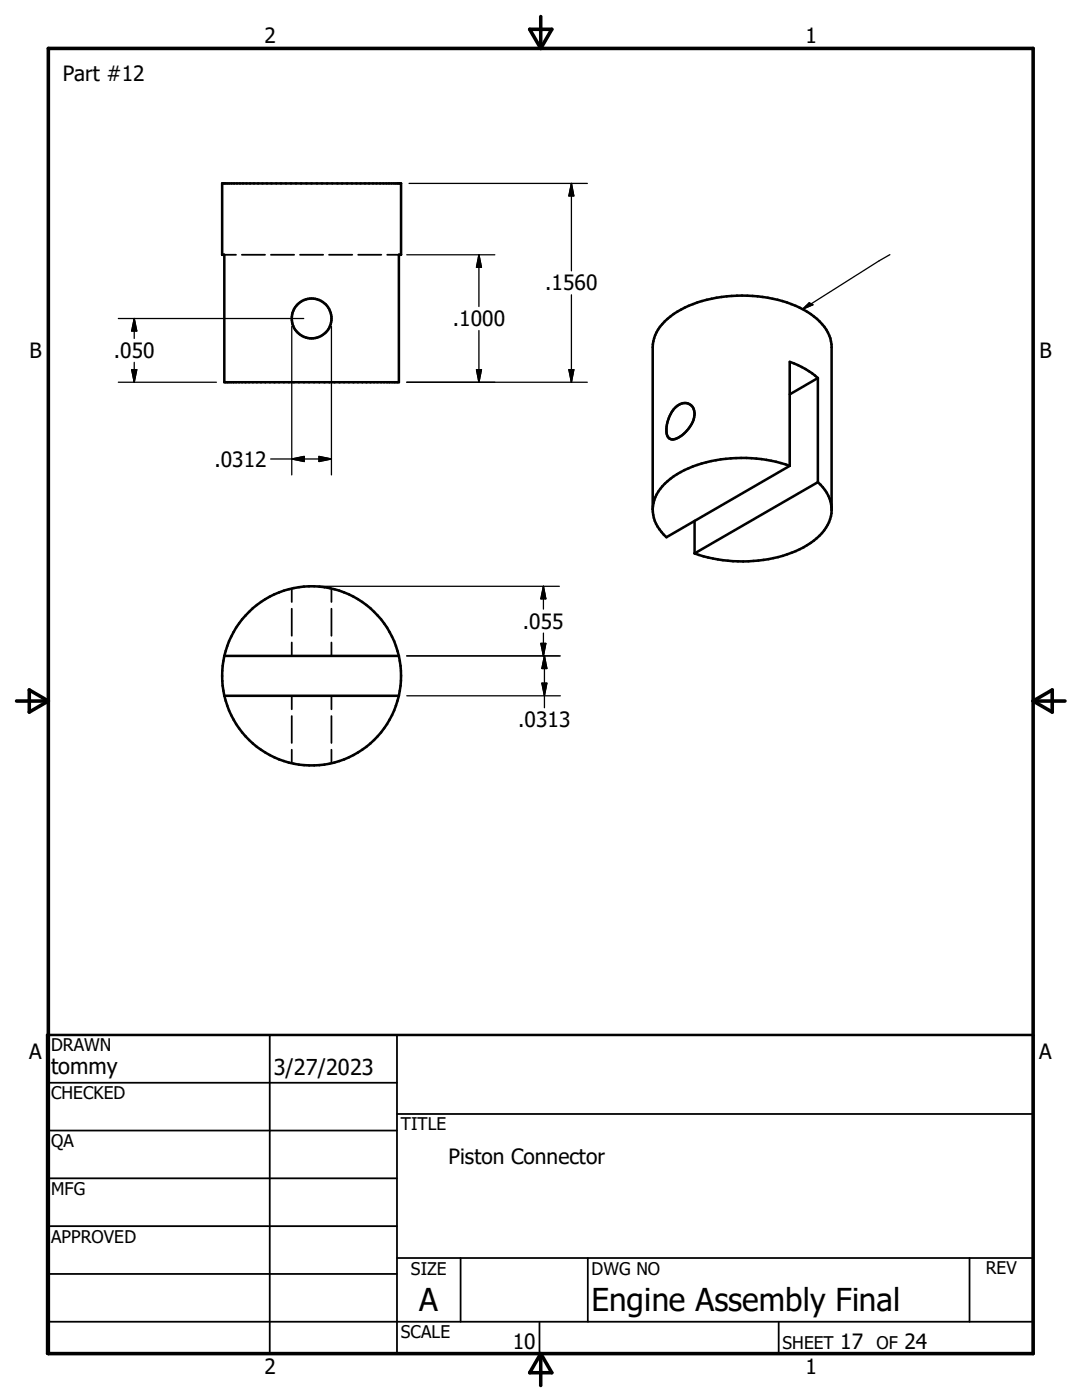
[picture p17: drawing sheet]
<svg xmlns="http://www.w3.org/2000/svg" width="216mm" height="279mm" viewBox="0 0 216 279" stroke-linecap="round" stroke-linejoin="round" font-family="sans-serif">
<defs><g id="words">
<g font-size="6.3">
<text x="83.7" y="261.6">A</text>
<text x="118" y="261.7">Engine Assembly Final</text>
</g>
<g font-size="4.4">
<text x="10.2" y="214.4">tommy</text>
<text x="54.6" y="214.6">3/27/2023</text>
</g>
<g font-size="4.2">
<text x="52.8" y="8.7">2</text>
<text x="160.7" y="8.7">1</text>
<text x="12.5" y="16.1">Part #12</text>
<text x="108.8" y="58">.1560</text>
<text x="90.4" y="65.1">.1000</text>
<text x="5.9" y="71.5">B</text>
<text x="22.7" y="71.5">.050</text>
<text x="207.4" y="71.5">B</text>
<text x="42.8" y="93.1">.0312</text>
<text x="104.4" y="125.5">.055</text>
<text x="103.4" y="145.2">.0313</text>
<text x="5.8" y="211.4">A</text>
<text x="207.4" y="211.4">A</text>
<text x="89.5" y="232.3">Piston Connector</text>
<text x="102.3" y="269.3">10</text>
<text x="167.7" y="269.3">17</text>
<text x="180.5" y="269.3">24</text>
<text x="52.8" y="274.2">2</text>
<text x="160.7" y="274.2">1</text>
</g>
<g font-size="3.5">
<text x="10.2" y="209.8">DRAWN</text>
<text x="10.2" y="219.4">CHECKED</text>
<text x="80" y="225.6">TITLE</text>
<text x="10.2" y="229">QA</text>
<text x="10.2" y="238.5">MFG</text>
<text x="10.2" y="248.1">APPROVED</text>
<text x="82" y="254.4">SIZE</text>
<text x="118" y="254.4">DWG NO</text>
<text x="196.7" y="254.3">REV</text>
<text x="80" y="267.1">SCALE</text>
<text x="156.1" y="269.3">SHEET</text>
<text x="174.9" y="269.3">OF</text>
</g>
</g></defs>
<g fill="none" stroke="#000" stroke-width=".51">
<path d="M44.3 36.6h35.7v14.2h-.4v25.5h-34.8v-25.5h-.5zM163.2 75.4a16.3 16.3 0 0 0-5.6-3.2v20.8M163.2 75.4v20.8M163.2 75.4l-5.6 3.3M132.7 96.5a21 21 0 0 1 13.1-5 28.5 28.5 0 0 1 11.8 1.5l-24.6 14.2a6.8 6.8 0 0 1-1.3-9.6zM134.7 81.4a2.18 2.18 0 0 1 3.6 0 4.6 4.6 0 0 1-1.7 5 2.93 2.93 0 0 1-3 1.2 2.5 2.5 0 0 1-.5-2.8 7 7 0 0 1 1.6-3.4zM163.2 96.2l-24.6 14.2M163.2 96.2a6.8 6.8 0 0 1 .3 10.7 21.9 21.9 0 0 1-14.2 5.1 28.8 28.8 0 0 1-10.7-1.6M130.2 101.7v-32.4a8.3 8.3 0 0 1 4.2-6.6 26.6 26.6 0 0 1 17.8-3.4 19.3 19.3 0 0 1 11.8 5.4 7 7 0 0 1 1.9 4.6v32.4M138.6 104v6.4M44.8 130.9h34.8M44.8 138.9h34.8"/>
<path d="M44.8 130.9a18.6 18.6 0 0 0 0 8M44.8 138.9a17.9 17.9 0 0 0 17.4 13.9 17.9 17.9 0 0 0 17.4-13.9M44.8 130.9a17.9 17.9 0 0 1 17.4-13.9 17.9 17.9 0 0 1 17.4 13.9M79.6 130.9a18.6 18.6 0 0 1 0 8M9.4 206.5h196.8v63.6h-196.8z"/>
<circle cx="62.2" cy="63.6" r="4"/>
</g>
<g fill="none" stroke="#000" stroke-width=".36">
<path d="M44.8 50.8h2.3M48.3 50.8h4.6M54.1 50.8h4.6M59.9 50.8h4.6M65.7 50.8h4.6M71.5 50.8h4.6M77.3 50.8h2.3M58.2 117.4v2.7M66.1 117.4v2.7M58.2 121.5v5.4M58.2 128.2v2.7M58.2 138.9v2.7"/>
<path d="M66.1 121.5v5.4M66.1 128.2v2.7M66.1 138.9v2.7M58.2 142.9v5.4M58.2 149.6v2.7M66.1 142.9v5.4M66.1 149.6v2.7M9.4 216.1h69.8M53.8 206.5v63.6M79.2 206.5v63.6M9.4 225.6h69.8M9.4 235.2h69.8"/>
<path d="M79.2 222.3h127M9.4 244.7h69.8M9.4 254.2h69.8M79.2 251.1h127M91.9 251.1v12.7M117.3 251.1v12.7M193.5 251.1v12.7M9.4 263.8h196.8M107.6 263.8v6.3M155.4 263.8v6.3"/>
</g>
<path d="M9.6 9.7h196.6v260.4h-196.6zM105.7 5.8h4.4l-2.2 3.9zM107.9 3.3v6.4M3.3 139.9h6.3M5.8 137.7l3.8 2.2-3.8 2.2zM206.2 139.9h6.3M206.2 139.9l3.8-2.2v4.4zM107.9 270.1v6.4M107.9 270.1l2.2 3.9h-4.4z" fill="none" stroke="#000" stroke-width=".71"/>
<g fill="none" stroke="#000" stroke-width=".25">
<path d="M81.6 36.6h35.6M114 36.6v17.5M114 36.6l.5 2.5h-1zM81.2 50.8h17.5M95.6 50.8v10.4M95.6 50.8l.5 2.5h-1zM114 58.8v17.5M177.6 50.8l-17.5 10.9M23.6 76.3h19.6M23.6 63.6h37M26.3 73.8h1l-.5 2.5zM26.8 63.6v3.9"/>
<path d="M26.8 72.3v4M26.8 63.6l.5 2.5h-1zM58.2 65.1v29.7M66.1 65.1v29.7M81.2 76.3h36M95.1 73.8h1l-.5 2.5zM95.6 66v10.3M113.5 73.8h1l-.5 2.5zM160.1 61.7l1.4-1.3 .7 .4zM54 91.6h12.1M58.2 91.6l2.5-.5v1zM63.6 91.1l2.5 .5-2.5 .5z"/>
<path d="M63.8 117h47.8M108.4 117v4.6M108.4 117l.5 2.5h-1zM81.2 130.9h30.6M81.2 138.9h30.6M107.9 128.4h1l-.5 2.5zM108.1 136.3h1l-.5 2.6zM108.4 126.3v4.6M108.6 130.9v10.4M108.6 130.9l.5 2.5h-1z"/>
</g>
<g fill="#000" stroke="#000" stroke-width=".25">
<path d="M114 36.6l.5 2.5h-1zM95.6 50.8l.5 2.5h-1zM26.3 73.8h1l-.5 2.5zM26.8 63.6l.5 2.5h-1zM95.1 73.8h1l-.5 2.5zM113.5 73.8h1l-.5 2.5zM160.1 61.7l1.4-1.3 .7 .4zM58.2 91.6l2.5-.5v1zM63.6 91.1l2.5 .5-2.5 .5zM108.4 117l.5 2.5h-1zM107.9 128.4h1l-.5 2.5zM108.1 136.3h1l-.5 2.6z"/>
<path d="M108.6 130.9l.5 2.5h-1z"/>
</g>
<use href="#words"/>
</svg>
